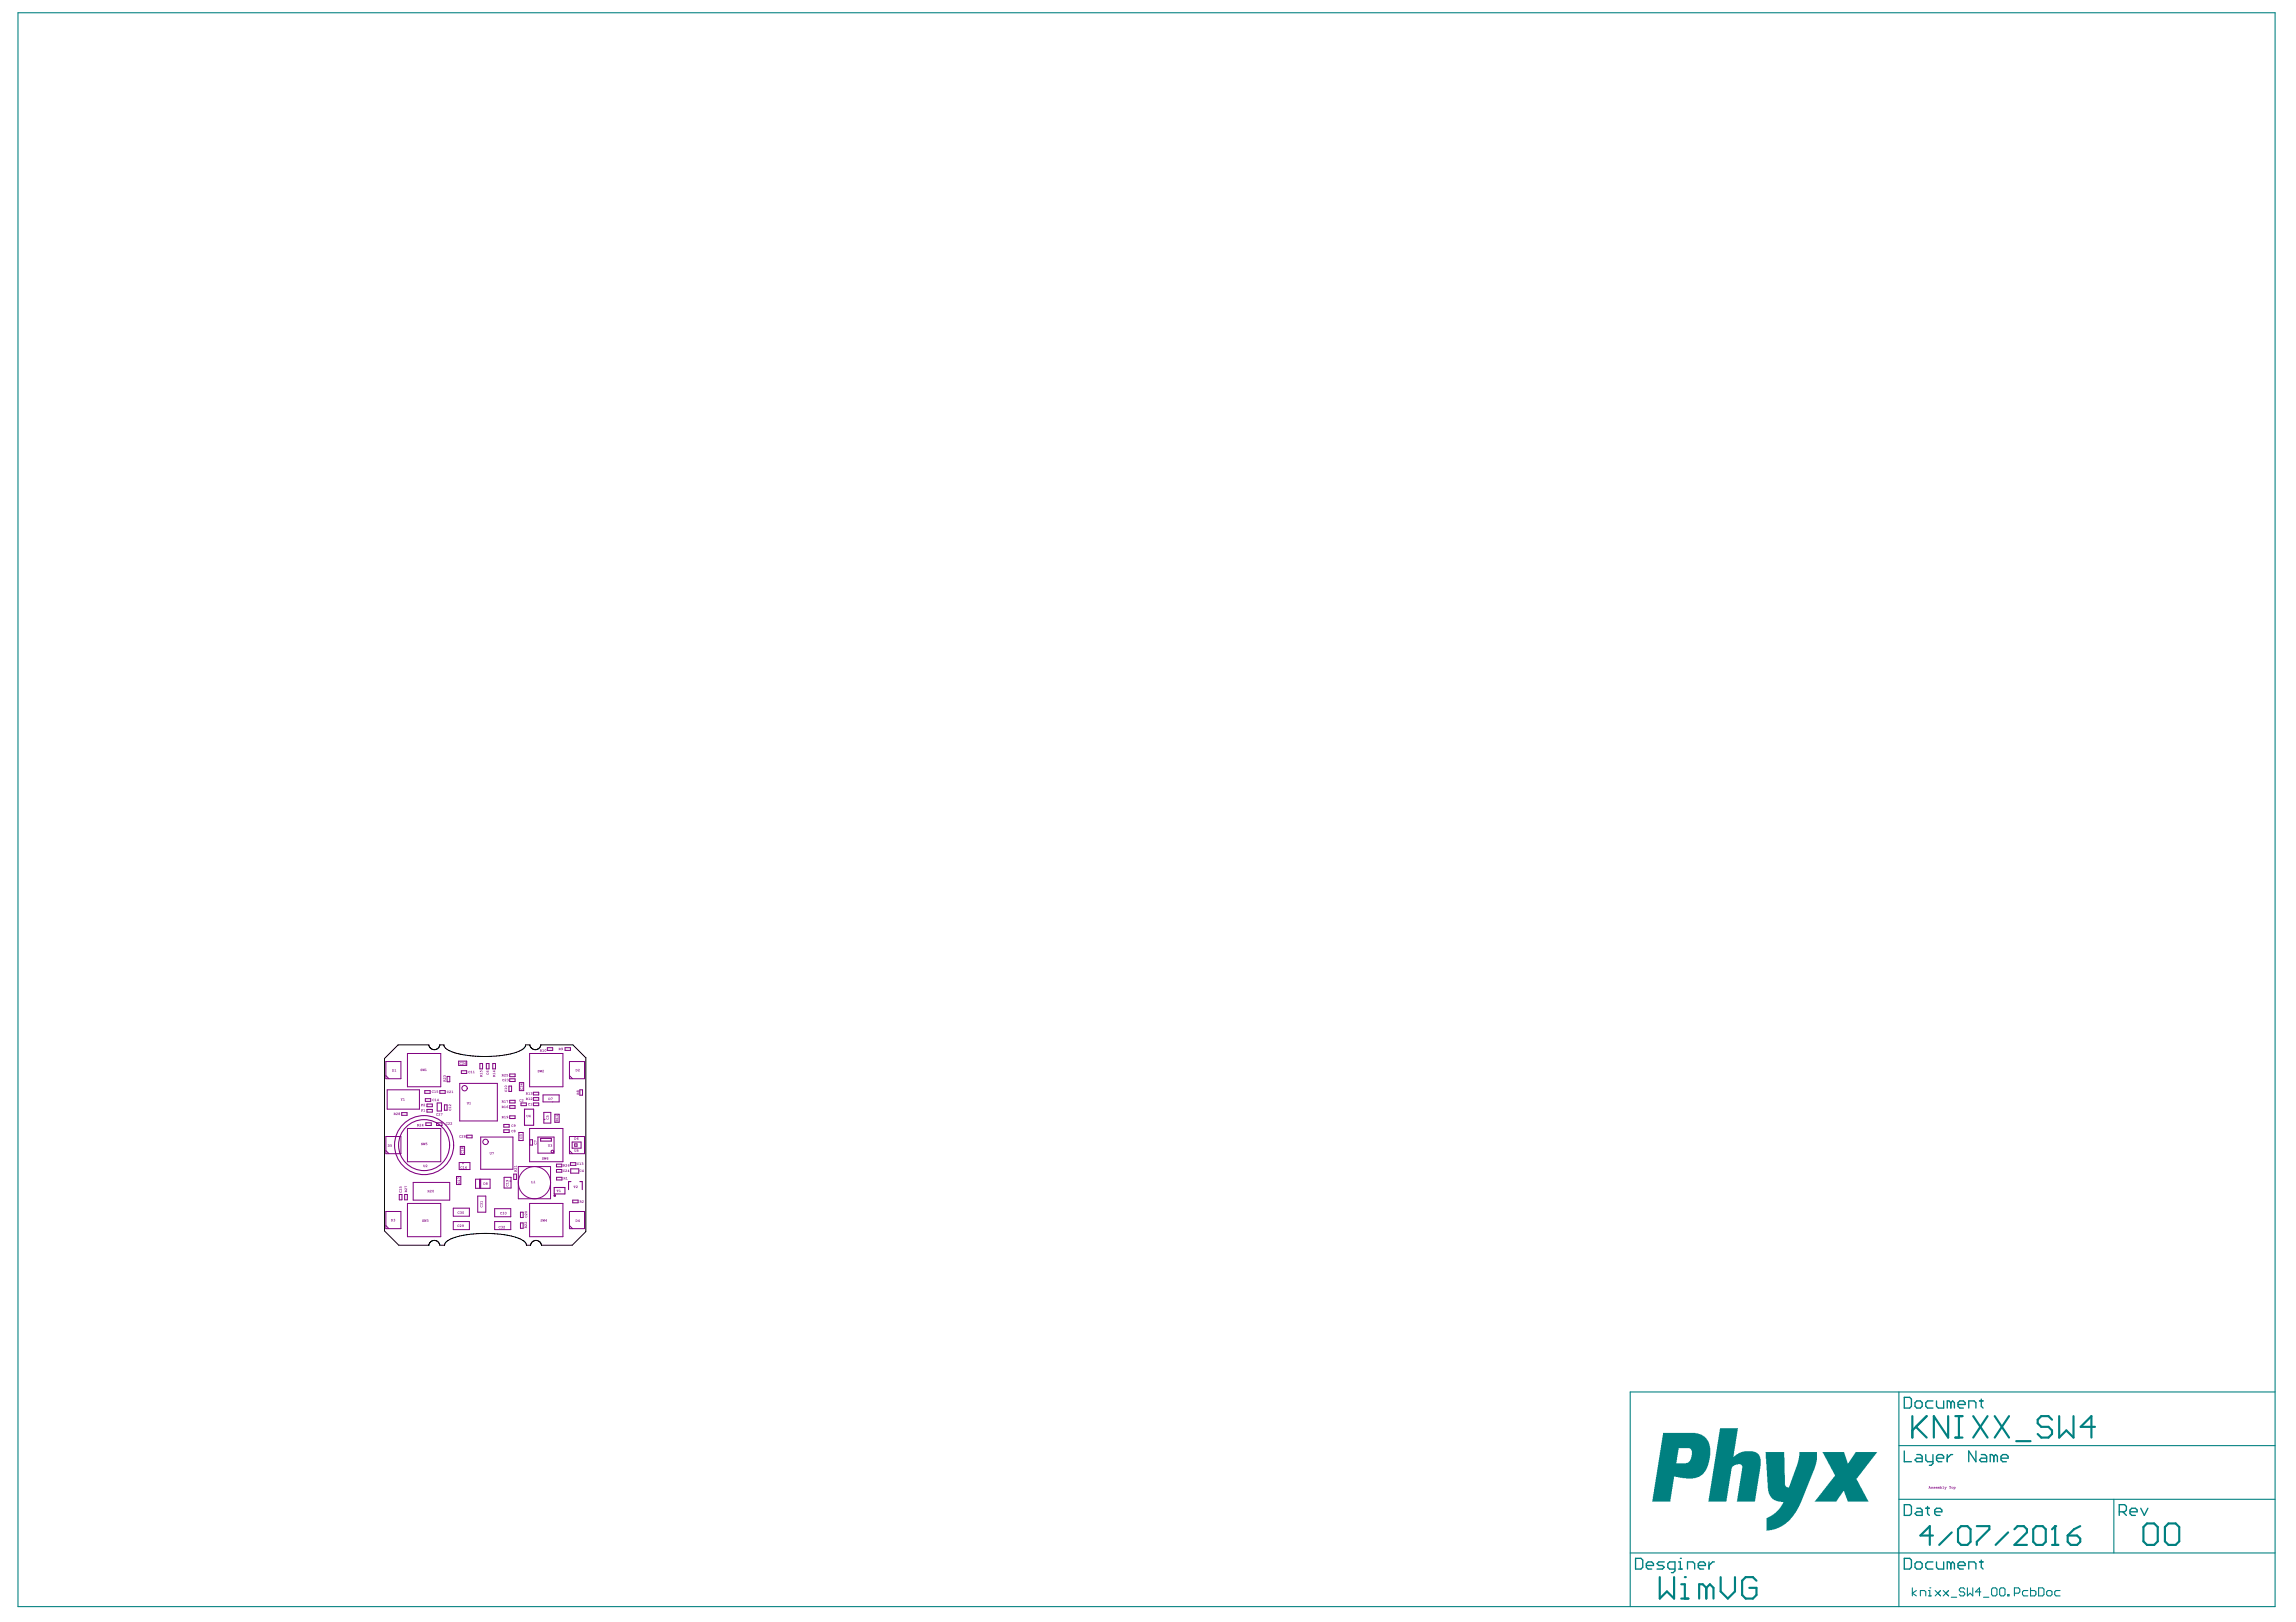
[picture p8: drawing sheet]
<svg xmlns="http://www.w3.org/2000/svg" width="297mm" height="210mm" viewBox="0 0 297 210" stroke-linecap="round" stroke-linejoin="round" font-family="sans-serif">
<g fill="none" stroke="#800080" stroke-width=".13">
<path d="M49.9 139.2l.4 .4M49.9 137.4h2v2.2h-2zM52.7 136.3h4.3v4.3h-4.3zM57.8 139.3h.4v.7h-.4zM59.3 137.3h1.1v.6h-1.1zM59.7 138.6h.7v.3h-.7zM62.1 137.6h.3v.7h-.3zM62.9 137.6h.4v.7h-.4zM63.8 137.6h.3v.7h-.3zM65.9 139h.7v.3h-.7zM65.9 139.6h.7v.4h-.7zM68.5 136.3h4.3v4.3h-4.3z"/>
<path d="M70.8 135.6h.7v.3h-.7zM73.1 135.6h.7v.3h-.7zM73.7 139.2l.4 .4M73.7 137.4h1.9v2.2h-1.9zM49.9 158.6l.4 .4M49.9 148.9l.4 .4M49.9 147.1h2v2.2h-2zM49.9 156.8h2v2.2h-2zM50.1 141h4.2v2.5h-4.2zM51.7 154.6h.3v.7h-.3zM52 144h.7v.3h-.7zM52.4 154.6h.3v.7h-.3z"/>
<path d="M52.7 146h4.3v4.3h-4.3zM52.7 155.7h4.3v4.3h-4.3zM53.5 153h4.7v2.3h-4.7zM55 141.1h.7v.4h-.7zM55 142.2h.7v.3h-.7zM55.1 145.3h.7v.4h-.7zM55.2 143.6h.7v.3h-.7zM55.2 142.9h.7v.3h-.7zM56.5 145.3h.7v.4h-.7zM56.6 142.7h.5v1.1h-.5zM56.9 141.1h.7v.4h-.7zM57.5 143h.3v.7h-.3z"/>
<path d="M58.6 156.3h2.1v1.1h-2.1zM58.6 158.1h2.1v1h-2.1zM59.1 152.3h.5v1h-.5zM59.4 150.4h1.4v.9h-1.4zM59.5 140.2h4.8v4.9h-4.8zM59.5 148.4h.6v1h-.6zM59.9 150.5v.1M60.4 146.9h.7v.4h-.7zM61.5 152.6h1.9v1.2h-1.9zM61.8 154.8h1v2.1h-1zM62 152.6v1.2M62.1 152.6v1.2"/>
<path d="M62.2 147.1h4.2v4.2h-4.2zM62.2 152.6v1.2M64 156.4h2.1v1.1h-2.1zM64 158.1h2.1v1h-2.1zM65.2 146.2h.7v.4h-.7zM65.2 145.5h.7v.4h-.7zM65.2 152.4h.9v1.3h-.9zM65.8 140.5h.4v.7h-.4zM65.9 142.4h.7v.3h-.7zM65.9 143.1h.7v.3h-.7zM65.9 144.4h.7v.4h-.7zM66 152.8h.1"/>
<path d="M66.5 151.9h.3v.7h-.3zM67.1 151h4.1v4.1h-4.1zM67.1 146.6h.6v1h-.6zM67.2 140.1h.6v1h-.6zM67.3 156.9h.4v.7h-.4zM67.3 158.3h.4v.7h-.4zM67.4 142.7h.7v.4h-.7zM68.5 146h4.3v4.3h-4.3zM68.5 155.7h4.3v4.3h-4.3zM68.5 147.5h.4v.7h-.4zM69 142.7h.7v.4h-.7zM69 141.3h.7v.4h-.7z"/>
<path d="M69 142h.7v.4h-.7zM69.6 147.1h2.1v2.1h-2.1zM70.3 141.7h2v.9h-2zM70.4 144h.9v1.3h-.9zM70.4 144.9h.1M71.8 144.2h.5v1h-.5zM72 150.7h.7v.3h-.7zM72 151.3h.7v.4h-.7zM72 152.4h.7v.3h-.7zM73.7 158.6l.4 .4M73.7 148.9l.4 .4M73.7 147.1h1.9v2.2h-1.9z"/>
<path d="M73.7 156.8h1.9v2.2h-1.9zM73.8 150.5h.7v.3h-.7zM73.8 151.3h1.1v.5h-1.1zM74 147.8h1.2v.8h-1.2zM74.1 155.3h.7v.4h-.7zM74.3 148h.4v.3h-.4zM75 141h.4v.7h-.4z"/>
</g>
<path d="M67.9 143.5h1.1v2.1h-1.1zM69.9 147.3h1.4v.4h-1.4zM71.7 153.7h1.4v.8h-1.4zM73.9 152.9h-.3v1.1M75 152.9h.3v1.1" fill="none" stroke="#800080" stroke-width=".14"/>
<g fill="#800080">
<path d="M59.5 137.5h.2v.1l-.1-.1-.1 .1 .2 .2-.2-.1z"/>
<path d="M59.8 137.5h.2l-.1 .2 .1 .1h-.2l.2-.2h-.2z"/>
<path d="M62.1 156h.1v.1l.1 .1 .1-.2v.2h-.2z"/>
<path d="M62.1 155.7h.3v.2l-.1-.1v.1l-.1-.1v.1z"/>
<path d="M62.1 155.5h.3v-.1v.2l-.2-.1v.1z"/>
<path d="M62.1 138.9h.2l.1-.1v.2h-.3z"/>
<path d="M62.1 138.6l.1 .1v-.1l.2-.1v.2l-.1-.1-.1 .1h-.1z"/>
<path d="M63.7 138.9h.3l.1-.1v.2h-.3z"/>
<path d="M66.6 151.2l.2 .1v-.2v.2l-.2-.1v.1z"/>
<path d="M66.5 150.9h.3v-.1v.2h-.2z"/>
<path d="M67.9 157.3h.1v.2h.1l.1-.2v.2h-.2z"/>
<path d="M67.9 157.1l.3 .1v-.2v.3l-.2-.2-.1 .1z"/>
<path d="M70.7 144.6h.1l-.1 .2h.2v-.2l.1 .2-.3 .1z"/>
<path d="M70.7 144.4l.1 .1v-.1h.2v.2l-.1-.2-.1 .1-.1 .1z"/>
<path d="M71.9 144.7h.3v-.1v.2l-.3-.1v.1z"/>
<path d="M71.9 144.4h.3v-.1v.2l-.3-.1v.1z"/>
<path d="M52.4 153.8l.2 .1 .1-.1v.2l-.3-.2v.2z"/>
<path d="M52.4 153.5l.3 .1-.3-.1v.2z"/>
<path d="M59.7 149.1h.1l-.1 .1 .1 .1 .1-.3 .1 .2-.3 .1z"/>
<path d="M59.6 148.8h.3l.1 .2-.3-.1v.1z"/>
<path d="M59.2 152.9h.1v.2h.1l.1-.2v.2l-.2 .1z"/>
<path d="M59.2 152.7h.3v.2l-.2-.1-.1 .1z"/>
<path d="M59.2 152.4l.3 .1-.2-.1v.2h-.1z"/>
<path d="M65.5 153.3h.1l-.1 .1 .1 .1 .1-.2 .1 .2h-.3z"/>
<path d="M65.5 153.1h.2l.1-.1v.2l-.3-.1v.1z"/>
<path d="M65.3 141.1h.1v.1l.1 .1 .1-.2v.1l-.2 .1z"/>
<path d="M65.3 140.9h.2l.1-.1v.2l-.3-.1v.1z"/>
<path d="M67.9 158.4l.2 .2 .1-.2v.2l-.3-.1v.1z"/>
<path d="M67.9 158.2l.2 .1 .1-.2v.2l-.3-.1v.1z"/>
<path d="M69.1 147.9h.1v.1l.1 .1 .1-.2v.2h-.2z"/>
<path d="M69.1 147.6l.3 .1-.2-.1v.2h-.1z"/>
<path d="M58.1 143.5h.1l-.1 .1 .1 .1 .1-.2 .1 .2h-.3z"/>
<path d="M58 143.3h.3v-.1l.1 .2-.3-.1v.1z"/>
<path d="M58.1 143l.2 .1 .1-.2v.2l-.3-.1v.1z"/>
<path d="M54.6 157.8h.2v.1h-.1l.1 .1v.1h-.2v-.1h.2h-.2z"/>
<path d="M54.9 157.8h.1v.2v-.1l.1 .1-.1-.2h.2l-.1 .3-.1-.1-.1 .1z"/>
<path d="M55.2 157.8l.2 .1v.2h-.2l.2-.1h-.1l.1-.1z"/>
<path d="M54.8 150.8h.1v.2v-.2h.1v.2h-.2z"/>
<path d="M55.1 150.8h.2l-.2 .2h.2h-.2l.1-.2h-.1z"/>
<path d="M54.5 147.9h.2v.1h-.2l.2 .1v.1h-.2v-.1h.2l-.2-.1z"/>
<path d="M54.7 147.9h.2l-.1 .2 .1-.1v.1v-.2h.1v.3l-.1-.2-.1 .2z"/>
<path d="M55.1 147.9h.2h-.2l.2 .1-.1 .2h-.1l.1-.1-.1-.1z"/>
<path d="M54.5 143.6h.2v.1l-.1-.1 .1 .1-.1 .1v-.1v.1h-.1z"/>
<path d="M54.8 143.6l.1-.1 .1 .3h-.2l.1-.2z"/>
<path d="M59.2 158.5h.2v.1l-.1-.1-.1 .1 .2 .2-.2-.1z"/>
<path d="M59.5 158.5h.2l-.2 .2 .2 .1h-.2l.1-.2h-.1z"/>
<path d="M64.6 158.7h.2v.1l-.2-.1v.1l.2 .1h-.3z"/>
<path d="M64.8 158.7h.2v.2h-.2h.2l-.1-.1 .1-.1z"/>
<path d="M65.1 158.7h.2l-.1 .2 .1 .1h-.2l.2-.3h-.2z"/>
<path d="M66.2 146.3l.2-.1v.1h-.1l-.1 .1 .2 .1h-.2z"/>
<path d="M65.2 144.4h.2v.3h-.2h.1v-.2z"/>
<path d="M65.2 143.1h.2v.3h-.2l.1-.3z"/>
<path d="M65.2 142.4h.2v.3h-.2l.1-.3z"/>
<path d="M65.5 142.4h.2l-.1 .3 .1-.3-.2 .1z"/>
<path d="M65.3 139h.1l-.1 .2 .1 .1h-.2l.2-.2h-.2z"/>
<path d="M65.5 139h.2h-.1l.1 .2v.1h-.2l.2-.1h-.2z"/>
<path d="M65 139.7l.2-.1v.1h-.1l-.1 .1 .2 .1h-.2z"/>
<path d="M65.3 139.6l.2 .1-.2 .2h.2h-.2l.1-.2h-.1z"/>
<path d="M65.6 139.6l.2 .1v.2h-.2l.2-.1h-.1v-.1z"/>
<path d="M70 157.8h.2l-.1 .1h-.1l.2 .1-.1 .1h-.2l.1-.1h.1l-.1-.1z"/>
<path d="M70.2 157.8h.1v.2v-.1l.1 .1v-.2h.1v.3l-.1-.2-.2 .2z"/>
<path d="M70.9 148.1h.1v.3v-.3h.2l-.1 .3h-.2z"/>
<path d="M71.2 148.1h.2v.3h-.2l.2-.1-.1-.1 .1-.1z"/>
<path d="M71.3 142h.2l-.1 .4v-.3h-.1z"/>
<path d="M54.3 145.5h.2l-.2 .2 .2 .1h-.2l.1-.3h-.1z"/>
<path d="M54.5 142.9h.2v.1l-.1-.1 .1 .1-.1 .1v-.1v.1h-.1z"/>
<path d="M54.8 142.9h.2l-.2 .2 .2 .1h-.2l.1-.3h-.1z"/>
<path d="M57.4 139.5l.2 .1 .1-.1v.2l-.3-.2v.2z"/>
<path d="M57.4 139.2h.2l.1 .2-.1-.2-.1 .1-.1-.1v.2z"/>
<path d="M54.4 138.3h.2v.1h-.1l.1 .1v.1h-.2v-.1h.2l-.2-.1z"/>
<path d="M54.7 138.3h.1l-.1 .2 .1-.1 .1 .1-.1-.2h.2l-.1 .3-.1-.1-.1 .1z"/>
<path d="M55 138.3h.1l.1 .3h-.2h.1v-.2z"/>
<path d="M59.2 156.8h.2v.1l-.1-.1-.1 .1 .2 .2-.2-.1z"/>
<path d="M59.5 156.8h.2v.3h-.2l.2-.1-.1-.1 .1-.1z"/>
<path d="M59.6 151h.2v.1l-.1-.1-.1 .1 .2 .1h-.2z"/>
<path d="M59.9 151l.1-.1 .1 .3h-.2h.1v-.2z"/>
<path d="M59.5 147l.2-.1-.1 .1h-.1v.1l.1 .1h-.2z"/>
<path d="M59.7 146.9h.2l-.1 .3h.1h-.2l.2-.2h-.2z"/>
<path d="M60.4 142.6h.1v.3v-.3h.2l-.1 .3h-.2z"/>
<path d="M60.7 142.6h.1l.1 .3h-.2l.1-.2z"/>
<path d="M60.6 138.6h.2v.1l-.1-.1-.1 .1 .2 .2-.2-.1z"/>
<path d="M60.9 138.6h.1l.1 .3h-.2l.1-.1v-.2z"/>
<path d="M61.2 138.6h.1l.1 .3h-.2l.1-.1v-.2z"/>
<path d="M62.9 138.8h.1v.2h.1l.1-.2v.2l-.2 .1z"/>
<path d="M64.7 156.9h.2v.1l-.1-.1-.1 .1 .2 .1h-.2z"/>
<path d="M65 156.9h.2v.2h-.2h.2l-.1-.1 .1-.1z"/>
<path d="M65.3 156.9h.2v.2h-.2h.2l-.1-.1 .1-.1z"/>
<path d="M66.2 145.6l.2-.1v.1h-.1l-.1 .1 .2 .1h-.2z"/>
<path d="M72 154h.3v.1l-.1-.1v.3h-.1v-.3l-.1 .1z"/>
<path d="M72.3 154l.2-.1v.4h-.2l.1-.3z"/>
<path d="M70.2 149.8h.1v.1h-.1h.1v.1l-.2 .1v-.1h.2l-.2-.1z"/>
<path d="M70.4 149.8h.1v.2v-.2l.1 .2v-.2h.1l-.1 .3-.1-.2-.1 .2z"/>
<path d="M70.2 135.8h.1l.1 .3h-.2v-.2z"/>
<path d="M51.7 154.1h.1l-.1 .2h.1l.1-.2 .1 .2h-.3z"/>
<path d="M51.7 153.9l.2 .1 .1-.2v.3l-.3-.2v.1z"/>
<path d="M51.7 153.6l.1 .1v-.1h.1l.1 .1-.1-.1-.1 .1h-.1z"/>
<path d="M67.3 147.1h.1l-.1 .2h.1l.1-.2v.2h-.2z"/>
<path d="M67.3 146.9l.2-.1v.2v-.1l-.1 .1-.1-.1v.1z"/>
<path d="M67.3 140.8h.1v.1l.1 .1 .1-.2v.2h-.2z"/>
<path d="M67.3 140.5h.3v.2l-.1-.2-.1 .1-.1 .1z"/>
<path d="M50.9 157.8h.2v.2h-.2h.2l-.1-.1 .1-.1z"/>
<path d="M63.3 149.1h.2v.3v-.3h.1v.3h-.2z"/>
<path d="M63.7 149.1h.2l-.1 .3v-.3l-.1 .1z"/>
<path d="M50.5 148.1h.2h-.1l.1 .1v.2h-.2l.2-.1-.2-.1z"/>
<path d="M57.7 145.3h.2v.1l-.1-.1-.1 .1 .2 .1h-.2z"/>
<path d="M58 145.3h.2l-.2 .2h.2h-.2l.1-.2h-.1z"/>
<path d="M58.3 145.3h.2l-.2 .2h.2h-.2l.1-.2h-.1z"/>
<path d="M56 142.2h.2v.1l-.1-.1-.1 .1 .2 .2-.2-.1z"/>
<path d="M56.3 142.2h.1l.1 .3h-.2v-.3z"/>
<path d="M51.8 142.1l.2 .2v-.2h.1l-.1 .2v.1h-.1v-.1z"/>
<path d="M52.2 142.1h.1l.1 .3h-.2v-.2z"/>
<path d="M68.7 152.8h.2l-.1 .3 .2-.1v.1h-.3z"/>
<path d="M69 152.8h.2v.3h-.2l.1-.2z"/>
<path d="M74.2 153.5h.3v.1l-.1-.1v.2h-.1v-.2l-.1 .1z"/>
<path d="M74.5 153.5h.2l-.1 .2h.1h-.2l.2-.2h-.2z"/>
<path d="M73.2 152.4l.2-.1v.3h-.2l.1-.2z"/>
<path d="M72.9 151.4h.2v.1l-.2-.1v.1l.2 .1h-.2z"/>
<path d="M73.2 151.4h.1l-.1 .2 .2 .1h-.3l.2-.3h-.2z"/>
<path d="M75 151.4h.2v.1l-.1-.1-.1 .1 .2 .1h-.2z"/>
<path d="M73.2 150.7h.1l-.1 .2 .2 .1h-.3l.2-.3-.1 .1z"/>
<path d="M74.7 150.5h.2v.1l-.1-.1-.1 .1 .2 .1h-.2z"/>
<path d="M75 150.5l.1-.1 .1 .4-.2-.1v-.2z"/>
<path d="M75.3 150.5h.1v.2h-.2h.2l-.1-.1 .1-.1z"/>
<path d="M74.3 148.8h.1v.2v-.2h.2l-.1 .2h-.2z"/>
<path d="M67.2 142.3h.2v.1l-.1-.1-.1 .1 .2 .1h-.2z"/>
<path d="M67.5 142.3h.2l-.1 .2 .1 .1h-.2l.2-.3h-.2z"/>
<path d="M68.4 142.1l.1-.1 .1 .3h-.2v-.2z"/>
<path d="M68.7 142.1h.1l-.1 .2 .2 .1h-.3l.2-.3h-.1z"/>
<path d="M249.9 192.4h.1l-.1 .1 .1 .1h-.2h.2z"/>
<path d="M250.1 192.4h.2l-.1 .1 .1 .1h-.2h.2z"/>
<path d="M250.7 192.4h.2l.1 .2h-.1v-.1v.1h-.1v-.1v.1h-.1z"/>
<path d="M251.3 192.3h.1v.3h.1h-.2h.1z"/>
<path d="M251.6 192.4h.1v.2v-.2h.1l-.1 .3h-.1l.1-.1z"/>
<path d="M252.2 192.3h.2v.2l-.1-.1 .1 .2h-.2l.1-.2-.1 .1z"/>
<path d="M55.7 154h.1l-.1 .3h.1h-.2l.2-.2h-.2z"/>
<path d="M57.9 141.2h.2v.1l-.2-.1v.1l.1 .1h-.2z"/>
<path d="M58.2 141.2h.1l-.1 .2 .1 .1h-.2l.2-.3h-.2z"/>
<path d="M58.4 141.2l.2-.1v.3h-.2h.1z"/>
<path d="M56.5 144.1h.2v.1l-.2-.1v.1l.2 .1h-.3z"/>
<path d="M56.8 144.1h.1l-.1 .2 .1 .1h-.2l.2-.2h-.2z"/>
<path d="M57 144.1h.2l-.1 .3 .1-.3h-.2z"/>
<path d="M51.3 144h.1l-.1 .3h.2h-.3l.2-.2h-.1z"/>
<path d="M55.9 141.2l.2-.1v.1h-.1l-.1 .1 .2 .1h-.2z"/>
<path d="M56.2 141.1h.1l.1 .3h-.2l.1-.2z"/>
<path d="M56.5 141.1h.2l-.2 .1 .2 .1-.1 .1h-.1l.1-.1h-.1z"/>
<path d="M51.1 138.4h.1l.1 .3h-.3l.1-.1z"/>
<path d="M75.3 155.4h.2l-.1 .2 .1 .1h-.2l.2-.3h-.2z"/>
<path d="M68.1 144.3h.1v.2l.1-.2h.1l-.1 .3-.1-.1z"/>
<path d="M68.4 142.8h.2l-.1 .1-.1-.1v.1l.1 .1h-.2z"/>
<path d="M68.6 142.8l.2-.1v.3h-.2h.1z"/>
<path d="M68.4 141.4l.1-.1 .1 .4h-.2v-.3z"/>
<path d="M68.7 141.4h.2l-.1 .3-.2-.1h.2l-.1-.1 .1-.1z"/>
<path d="M69.6 138.5h.2v.1h-.2h.2v.1l-.2 .1v-.1h.1l-.1-.1z"/>
<path d="M69.8 138.5h.1v.2v-.2l.1 .2v-.2h.1v.3l-.1-.2-.1 .2z"/>
<path d="M70.2 138.5h.2l-.2 .2 .2 .1h-.3l.2-.3-.1 .1z"/>
<path d="M74.8 138.4h.2l-.1 .2h.1h-.2l.1-.2h-.1z"/>
<path d="M60.2 137.5h.1l-.2 .1h.2v.2l-.2-.1zM60.2 137.7a.05 .05 0 0 0 .1 0 .05 .05 0 0 0-.1 0z"/>
<path d="M62.1 139.1h.3l-.1 .2 .1-.1v.2h-.3zM62.2 139.2v.1z"/>
<path d="M63.8 139.1h.3l-.1 .2 .1-.1v.2h-.3zM63.8 139.2v.1h.1z"/>
<path d="M63.8 138.6l.2-.1 .1 .2-.1-.1v.2zM63.8 138.6l.1 .1z"/>
<path d="M66.6 151.4h.2l-.1 .2 .1-.1v.2h-.2zM66.6 151.5v.1h.1z"/>
<path d="M67.9 156.9a.15 .15 0 0 1 .3 0 .15 .15 0 0 1-.3 0zM67.9 156.8l.1 .1h.2z"/>
<path d="M71.9 144.9l.3-.1-.1 .2h.1v.1h-.3zM72 144.9v.1z"/>
<path d="M52.4 154.1l.3-.1-.1 .2h.1v.1h-.3zM52.4 154.1v.1h.1z"/>
<path d="M59.7 148.5h.2l.1 .1-.3 .1zM59.7 148.6a.05 .05 0 0 0 .1 0 .05 .05 0 0 0-.1 0zM59.8 148.6a.05 .05 0 0 0 .1 0 .05 .05 0 0 0-.1 0z"/>
<path d="M65.5 152.8l.2-.1 .1 .2-.2-.2v.2h-.1zM65.5 152.8a.06 .06 0 0 0 .1 0 .06 .06 0 0 0-.1 0z"/>
<path d="M65.3 140.6a.15 .15 0 0 1 .3 0 .15 .15 0 0 1-.3 0zM65.3 140.6h.1h.2z"/>
<path d="M67.9 158.7h.3l-.1 .2 .1-.1v.1h-.3zM67.9 158.8v.1h.1z"/>
<path d="M74.6 141.4h.3l-.1 .2 .1-.1v.2h-.3zM74.7 141.5v.1h.1z"/>
<path d="M74.6 141.1h.3v.2h-.3zM74.6 141.2a.05 .05 0 0 0 .1 0 .05 .05 0 0 0-.1 0zM74.8 141.2a.05 .05 0 0 0 .1 0 .05 .05 0 0 0-.1 0z"/>
<path d="M59.8 158.5h.1l.1 .1-.1 .2-.1-.1h.2l-.2-.1zM59.8 158.6a.06 .06 0 0 0 .1 0 .06 .06 0 0 0-.1 0z"/>
<path d="M66.5 146.2l.2 .1-.1 .2h-.1zM66.5 146.3a.05 .05 0 0 0 .1 0 .05 .05 0 0 0-.1 0zM66.5 146.4a.05 .05 0 0 0 .1 0 .05 .05 0 0 0-.1 0z"/>
<path d="M64.9 144.4l.2 .1 .1 .2-.2-.1v.1h-.1zM65 144.5v.1l.1-.1z"/>
<path d="M65.6 144.4h.1v.1l-.1 .2h-.1l.2-.1h-.1zM65.6 144.5a.06 .06 0 0 0 .1 0 .06 .06 0 0 0-.1 0z"/>
<path d="M64.9 143.1h.2l.1 .3-.2-.1v.1h-.1zM65 143.2h.1z"/>
<path d="M65.6 143.1h.1l-.1 .1h.1v.2l-.1-.1zM65.6 143.3a.05 .05 0 0 0 .1 0 .05 .05 0 0 0-.1 0z"/>
<path d="M64.9 142.4h.2l.1 .3-.2-.1v.1h-.1zM65 142.5h.1z"/>
<path d="M64.9 139h.2l.1 .3-.2-.1v.1h-.1zM65 139.1h.1z"/>
<path d="M70.7 157.8v.3l-.2-.1zM70.7 157.8l-.1 .2z"/>
<path d="M71 142.1h.2v.2h-.2zM71 142.1v.2h.1l.1-.1z"/>
<path d="M54 145.5h.2v.2l-.2-.1 .1 .1-.1 .1zM54 145.5v.1h.2z"/>
<path d="M54.7 145.4l.1 .4-.2-.1zM54.7 145.5l-.1 .1z"/>
<path d="M57.4 139.8l.3-.1-.1 .2h.1v.1h-.3zM57.4 139.8v.1h.1z"/>
<path d="M59.7 156.9a.15 .15 0 0 1 .3 0 .15 .15 0 0 1-.3 0zM59.9 156.8v.2l.1-.1z"/>
<path d="M60.2 151h.2l-.2 .1h.2l-.1 .1h-.1zM60.2 151.1a.1 .1 0 0 0 .2 0 .1 .1 0 0 0-.2 0z"/>
<path d="M60.1 146.9l.1 .1v.2h-.2zM60.1 147a.05 .05 0 0 0 .1 0 .05 .05 0 0 0-.1 0zM60.1 147.1a.05 .05 0 0 0 .1 0 .05 .05 0 0 0-.1 0z"/>
<path d="M62.9 138.6l.2 .1v-.1h.1v.1h-.2zM63.1 138.7a.05 .05 0 0 0 .1 0 .05 .05 0 0 0-.1 0z"/>
<path d="M66.5 145.5h.1l.1 .1-.1 .2h-.1l.1-.1h-.1zM66.5 145.6a.06 .06 0 0 0 .1 0 .06 .06 0 0 0-.1 0z"/>
<path d="M70.8 149.8h.1l-.1 .1h.1v.2l-.2-.1zM70.8 150a.05 .05 0 0 0 .1 0 .05 .05 0 0 0-.1 0z"/>
<path d="M69.8 135.8h.3v.3l-.1-.1v.1h-.2zM69.9 135.9h.1z"/>
<path d="M70.4 136a.15 .15 0 0 1 .3 0 .15 .15 0 0 1-.3 0zM70.5 135.8l.1 .3v-.2z"/>
<path d="M67.3 140.2h.3v.1h-.1v.1zM67.4 140.3l.1 .1z"/>
<path d="M50.6 157.8h.2v.2h-.2zM50.7 157.8v.2h.1v-.1z"/>
<path d="M62.5 153l.3 .1v.2h-.3zM62.6 153.1v.2h.1v-.2z"/>
<path d="M62.9 153l.2 .1-.1 .2h-.1zM62.9 153.1a.05 .05 0 0 0 .1 0 .05 .05 0 0 0-.1 0zM62.9 153.2a.05 .05 0 0 0 .1 0 .05 .05 0 0 0-.1 0z"/>
<path d="M50.2 148.1h.2v.3h-.2zM50.2 148.2v.1h.1l.1-.1z"/>
<path d="M56.7 142.2v.3l-.2-.1zM56.7 142.3l-.1 .1z"/>
<path d="M74.5 157.8l.2 .1v.2h-.2zM74.5 157.9v.2h.1l.1-.2z"/>
<path d="M74.9 157.8l.1 .3h-.2zM74.9 157.9l-.1 .1z"/>
<path d="M72.9 152.4h.2l.1 .2-.2-.1v.1h-.1zM73 152.4v.1l.1-.1z"/>
<path d="M73.6 151.4v.3l-.2-.1zM73.6 151.4l-.1 .1z"/>
<path d="M75.4 151.4l.1 .3-.2-.1zM75.4 151.4v.1z"/>
<path d="M72.8 150.7h.3v.3l-.1-.1v.1h-.2zM72.9 150.7v.1h.1z"/>
<path d="M73.5 150.7h.2l-.2 .1h.2l-.1 .2-.1-.1zM73.5 150.9a.05 .05 0 0 0 .1 0 .05 .05 0 0 0-.1 0z"/>
<path d="M74.6 148.8h.2v.2h-.2zM74.7 148.8a.05 .05 0 0 0 .1 0 .05 .05 0 0 0-.1 0zM74.7 149a.05 .05 0 0 0 .1 0 .05 .05 0 0 0-.1 0z"/>
<path d="M74.3 147.2h.2v.3h-.2zM74.4 147.3v.1h.1v-.1z"/>
<path d="M74.7 147.2h.1l-.1 .1h.1v.2l-.2-.1zM74.7 147.4a.05 .05 0 0 0 .1 0 .05 .05 0 0 0-.1 0z"/>
<path d="M68 142.1h.3v.2l-.2-.1 .1 .1h-.2zM68.1 142.1v.1h.1z"/>
<path d="M249.5 192.4l.2-.1 .1 .3h-.1h-.2zM249.6 192.4v.1h.1z"/>
<path d="M250.4 192.5l.2-.1 .1 .2h-.2h.1h-.2zM250.5 192.5h.1z"/>
<path d="M251 192.3l.2 .2v.1h-.2zM251.1 192.5a.07 .07 0 0 0 .1 0 .07 .07 0 0 0-.1 0z"/>
<path d="M252.5 192.5a.12 .12 0 0 1 .2 0 .12 .12 0 0 1-.2 0zM252.5 192.5a.1 .1 0 0 0 .2 0 .1 .1 0 0 0-.2 0z"/>
<path d="M252.7 192.4l.3 .1v.1h-.2l.1 .1h-.2zM252.8 192.5a.1 .1 0 0 0 .2 0 .1 .1 0 0 0-.2 0z"/>
<path d="M55.3 154h.2l.1 .3-.2-.1v.1h-.1zM55.4 154.1h.1z"/>
<path d="M55.9 154.2a.14 .14 0 0 1 .2 0 .14 .14 0 0 1-.2 0zM56 154v.3l.1-.2z"/>
<path d="M50.9 144h.3v.3l-.2-.1 .1 .1h-.2zM51 144.1h.1z"/>
<path d="M51.6 144h.1v.3h-.1zM51.6 144.1a.05 .05 0 0 0 .1 0 .05 .05 0 0 0-.1 0zM51.6 144.2a.05 .05 0 0 0 .1 0 .05 .05 0 0 0-.1 0z"/>
<path d="M50.7 138.4h.2v.2l-.2 .1zM50.8 138.4v.2h.1v-.1z"/>
<path d="M75 155.4h.2l.1 .2-.2-.1v.1h-.1zM75.1 155.4v.1h.1z"/>
<path d="M68.5 144.3l.1 .3-.2-.1zM68.6 144.3l-.1 .2z"/>
<path d="M68 141.4h.3v.3l-.2-.2 .1 .2h-.2zM68.1 141.4v.1h.1z"/>
<path d="M72.3 135.6h.2l.1 .3-.2-.1v.1h-.1zM72.4 135.7h.1z"/>
<path d="M72.6 135.6h.2v.1l-.1 .2h-.1l.2-.1h-.2zM72.7 135.7a.06 .06 0 0 0 .1 0 .06 .06 0 0 0-.1 0z"/>
<path d="M74.5 138.4h.2v.2h-.2zM74.5 138.4v.2h.1l.1-.2z"/>
</g>
<g fill="none" stroke="#800080" stroke-width=".13">
<circle cx="60.1" cy="140.8" r=".35"/>
<circle cx="62.8" cy="147.8" r=".35"/>
<circle cx="69.1" cy="153" r="2.08"/>
<circle cx="71.5" cy="149" r=".17"/>
</g>
<circle cx="71.8" cy="154.7" r=".09" fill="none" stroke="#800080" stroke-width=".17"/>
<g fill="none" stroke="#800080" stroke-width=".14">
<circle cx="54.9" cy="148.2" r="3.3"/>
<circle cx="54.9" cy="148.2" r="3.8"/>
</g>
<g fill="#008080">
<path d="M228.4 187.9h2.4l.1 4.2 .1 .2 .3 .2h.2l1.1-3.1 .2-1v-.5h2.3v1.1l-.4 1.2-1.9 4.6-.7 1.3-1.1 1.1-.9 .6-.8 .2-.8 .1v-1.2a.45 .45 0 0 1 .4-.6l.8-.5 .5-.5 .5-.9-.6-.1-.6-.2-.4-.3-.3-.5-.1-.7z"/>
<path d="M235.8 187.9h2.8l.4 1.5 .2-.1 .9-1.4h2.8l-2.6 3.3a.38 .38 0 0 0 .1 .5l1.3 2.6h-2.6l-.5-1.3h-.1l-.9 1.3h-2.8l2.2-2.8 .1-.3a.34 .34 0 0 0 .1-.5z"/>
<path d="M222.5 184.8h2.4l-.7 3.7 .8-.5 .7-.2 1.3 .1 .4 .2 .3 .4 .1 .3v.9l-.8 4.6h-2.3l.7-4.1a.58 .58 0 0 0-.1-.7h-.7l-.3 .2a.59 .59 0 0 0-.3 .7l-.7 3.9h-2.3z"/>
<path d="M215.1 185.4h4.2l.9 .3 .6 .5 .4 .7 .1 .5-.1 1.3-.2 .9-.3 .7-.3 .4-.5 .4-.9 .2h-.9l-1.5-.2-.5 3.2h-2.4zM217.2 187.4l-.3 2h1.2l.3-.1 .4-.5 .1-.8a.56 .56 0 0 0-.3-.6z"/>
</g>
<g fill="none" stroke="#008080" stroke-width=".14">
<path d="M2.3 1.7h292v206.2h-292zM245.7 180.1v27.8M245.7 194h48.6M245.7 187.1h48.6M273.5 194v7M294.3 180.1h-83.4v27.8M210.9 201h83.4M247.4 205.5v1M247.9 205.8l-.5 .4 .5 .3M248.4 206.5v-.7h.6l.1 .2v.5M249.5 205.8h.2v.7M249.5 206.5h.3"/>
<path d="M249.7 205.5h.1M250.4 205.8l.7 .7M251.1 205.8l-.7 .7M251.4 205.8l.7 .7M252.1 205.8l-.7 .7M252.4 206.7h.7M254.2 205.7l-.2-.2h-.3l-.2 .2v.1l.2 .2h.3l.2 .2v.2l-.2 .1h-.3l-.2-.1M254.5 205.5v1l.4-.3 .3 .3v-1M256.3 206h-.7l.5-.5v1M256.6 206.7h.7M257.7 205.7l.1-.2h.4l.2 .2v.7l-.2 .1h-.4l-.1-.1zM258.7 205.7l.2-.2h.3l.2 .2v.7l-.2 .1h-.3l-.2-.1z"/>
<path d="M259.7 206.4h.2v.1h-.2zM260.6 206.2h.5l.2-.2v-.3l-.2-.2h-.5v1M262.3 205.8h-.5l-.1 .2v.4l.1 .1h.5M262.7 205.5v1h.5l.2-.1v-.4l-.2-.2h-.5M263.7 205.5h.6l.1 .2v.7l-.1 .1h-.6zM264.8 206l.2-.2h.3l.2 .2v.4l-.2 .1h-.3l-.2-.1zM266.5 205.8h-.5l-.2 .2v.4l.2 .1h.5"/>
</g>
<g fill="none" stroke="#008080" stroke-width=".17">
<path d="M246.4 194.7h.7l.2 .3v.9l-.2 .2h-.7zM246.4 180.8h.7l.2 .3v.9l-.2 .2h-.7zM246.4 187.8v1.4h.9M247.8 181.5l.2-.2h.4l.3 .2v.5l-.3 .2h-.4l-.2-.2zM248 195.2h.4l.3 .2v.7h-.7l-.2-.2 .2-.3h.7M248 188.2h.4l.3 .3v.7h-.7l-.2-.3 .2-.2h.7M249.1 195.2h.5M249.1 188.2v.7l.3 .3h.7M249.4 195v.9l.2 .2M250.1 181.3h-.7l-.3 .2v.5l.3 .2h.7M250.1 188.2v1.2l-.3 .2h-.2M250.3 195.6h.9v-.2l-.2-.2h-.5l-.2 .2v.5l.2 .2h.5"/>
<path d="M250.5 188.7h1v-.2l-.3-.3h-.4l-.3 .3v.4l.3 .3h.4M250.5 181.3v.7l.3 .2h.7v-.9M251.9 188.2v1M252.4 181.5l-.2-.2h-.3v.9M252.4 181.5l.2-.2 .2 .2v.7M252.4 181.5v.7M252.6 188.2h-.2l-.5 .5M253.3 181.8h.9v-.3l-.2-.2h-.5l-.2 .2v.5l.2 .2h.5M254.7 182.2v-.9h.7l.2 .2v.7M255.6 187.8v1.4l-.9-1.4v1.4M256.1 181.3h.5M256.3 188.2h.5l.2 .3v.7h-.7l-.2-.3 .2-.2h.7"/>
<path d="M256.3 181.1v.9l.3 .2M257.9 188.5l-.2-.3h-.2v1M257.9 188.5v.7M257.9 188.5l.3-.3 .2 .3v.7M258.9 188.7h.9v-.2l-.2-.3h-.5l-.2 .3v.4l.2 .3h.5M274.2 195.6h.7l.2-.2v-.4l-.2-.3h-.7v1.4M274.6 195.6l.5 .5M275.6 195.6h.9v-.2l-.2-.2h-.5l-.2 .2v.5l.2 .2h.5M277 195.2l.4 .9 .5-.9M211.6 201.7h.7l.2 .2v.9l-.2 .3h-.7zM213 202.6h.9v-.2l-.2-.3h-.5l-.2 .3v.4l.2 .3h.5M215.3 202.1h-.7l-.2 .3 .2 .2h.5l.2 .2-.2 .3h-.7"/>
<path d="M216.7 203.1h-.7l-.2-.3v-.4l.2-.3h.7v1.2l-.2 .2h-.3M217.2 203.1h.4M217.2 202.1h.2v1M217.4 201.7h.1M218.3 203.1v-1h.7l.2 .3v.7M219.7 202.6h.9v-.2l-.2-.3h-.5l-.2 .3v.4l.2 .3h.5M221.1 202.1v1M221.8 202.1h-.2l-.5 .5M246.4 201.7h.7l.2 .2v.9l-.2 .3h-.7zM247.8 202.4l.2-.3h.4l.3 .3v.4l-.3 .3h-.4l-.2-.3zM250.1 202.1h-.7l-.3 .3v.4l.3 .3h.7M250.5 202.1v.7l.3 .3h.7v-1"/>
<path d="M252.4 202.4l-.2-.3h-.3v1M252.4 202.4v.7M252.4 202.4l.2-.3 .2 .3v.7M253.3 202.6h.9v-.2l-.2-.3h-.5l-.2 .3v.4l.2 .3h.5M254.7 203.1v-1h.7l.2 .3v.7M256.1 202.1h.5M256.3 201.9v.9l.3 .3"/>
</g>
<g fill="none" stroke="#008080" stroke-width=".28">
<path d="M247.4 183.3v2.7M247.9 184.6l1.4 1.4M249.3 183.3l-1.9 1.8M250.1 198.7h-1.7l1.3-1.2v2.4M252 183.3v2.7l-1.8-2.7v2.7M252.5 198.3l-1.6 1.6M253 183.3h.9M253 186h.9M253.3 197.9l.4-.4h.8l.4 .4v1.6l-.4 .4h-.8l-.4-.4zM253.4 183.3v2.7M255.3 183.3l1.8 2.7M255.7 197.5h1.7v.4l-1.7 1.6v.4"/>
<path d="M257.1 183.3l-1.8 2.7M258.1 183.3l1.8 2.7M259.8 198.3l-1.6 1.6M259.9 183.3l-1.8 2.7M260.6 197.9l.4-.4h.8l.4 .4v.4l-1.6 1.6h1.6M260.8 186.5h1.9M263 197.9l.4-.4h.9l.4 .4v1.6l-.4 .4h-.9l-.4-.4zM265.5 183.7l-.5-.4h-.9l-.5 .4v.5l.5 .4h.9l.5 .5v.5l-.5 .4h-.9l-.5-.4M265.5 199.9h.8M265.9 197.5h.1M265.9 197.5v2.4M265.9 197.5l-.4 .4"/>
<path d="M266.4 183.3v2.7l.9-.9 1 .9v-2.7M267.5 198.7h1.2l.4 .4v.4l-.4 .4h-.8l-.4-.4zM269.1 197.5l-.8 .4-.8 .8M271 184.6h-1.8l1.4-1.3v2.7M277.3 197.6l.5-.4h.9l.5 .4v1.9l-.5 .4h-.9l-.5-.4zM280.1 197.6l.4-.4h1l.4 .4v1.9l-.4 .4h-1l-.4-.4zM214.7 204.1v2.8l1-1 .9 1v-2.8M217.5 206.9h.9M217.5 205h.5v1.9M218 204.1h.1M220.8 205.5l-.5-.5h-.5v1.9M220.8 205.5v1.4"/>
<path d="M220.8 205.5l.4-.5 .5 .5v1.4M222.6 204.1v1.8l.9 1 1-1v-1.8M227.2 204.6l-.4-.5h-1l-.4 .5v1.8l.4 .5h1l.4-.5v-.9h-.9"/>
</g>
<path d="M56.9 135.2a.71 .71 0 0 1-.7 .6 .71 .71 0 0 1-.7-.6h-4l-1.8 1.8v22.3l1.9 1.8h3.9a.71 .71 0 0 1 .7-.6 .71 .71 0 0 1 .7 .6h.6a1.63 1.63 0 0 1 1.4-1 14.8 14.8 0 0 1 8.4 .2 1.13 1.13 0 0 1 .8 .8h.5M56.9 135.2h.1M56.9 135.2h.5a1.63 1.63 0 0 0 1.5 1 15 15 0 0 0 8.3-.2 1.1 1.1 0 0 0 .8-.8h.6a.71 .71 0 0 0 .7 .6 .71 .71 0 0 0 .7-.6M70 135.2h4.1l1.7 1.7v22.5l-1.8 1.7h-3.9a.71 .71 0 0 0-.7-.6 .71 .71 0 0 0-.8 .6M70 135.2h.1M68.6 161.1h.1" fill="none" stroke="#000" stroke-width=".13"/>
</svg>
